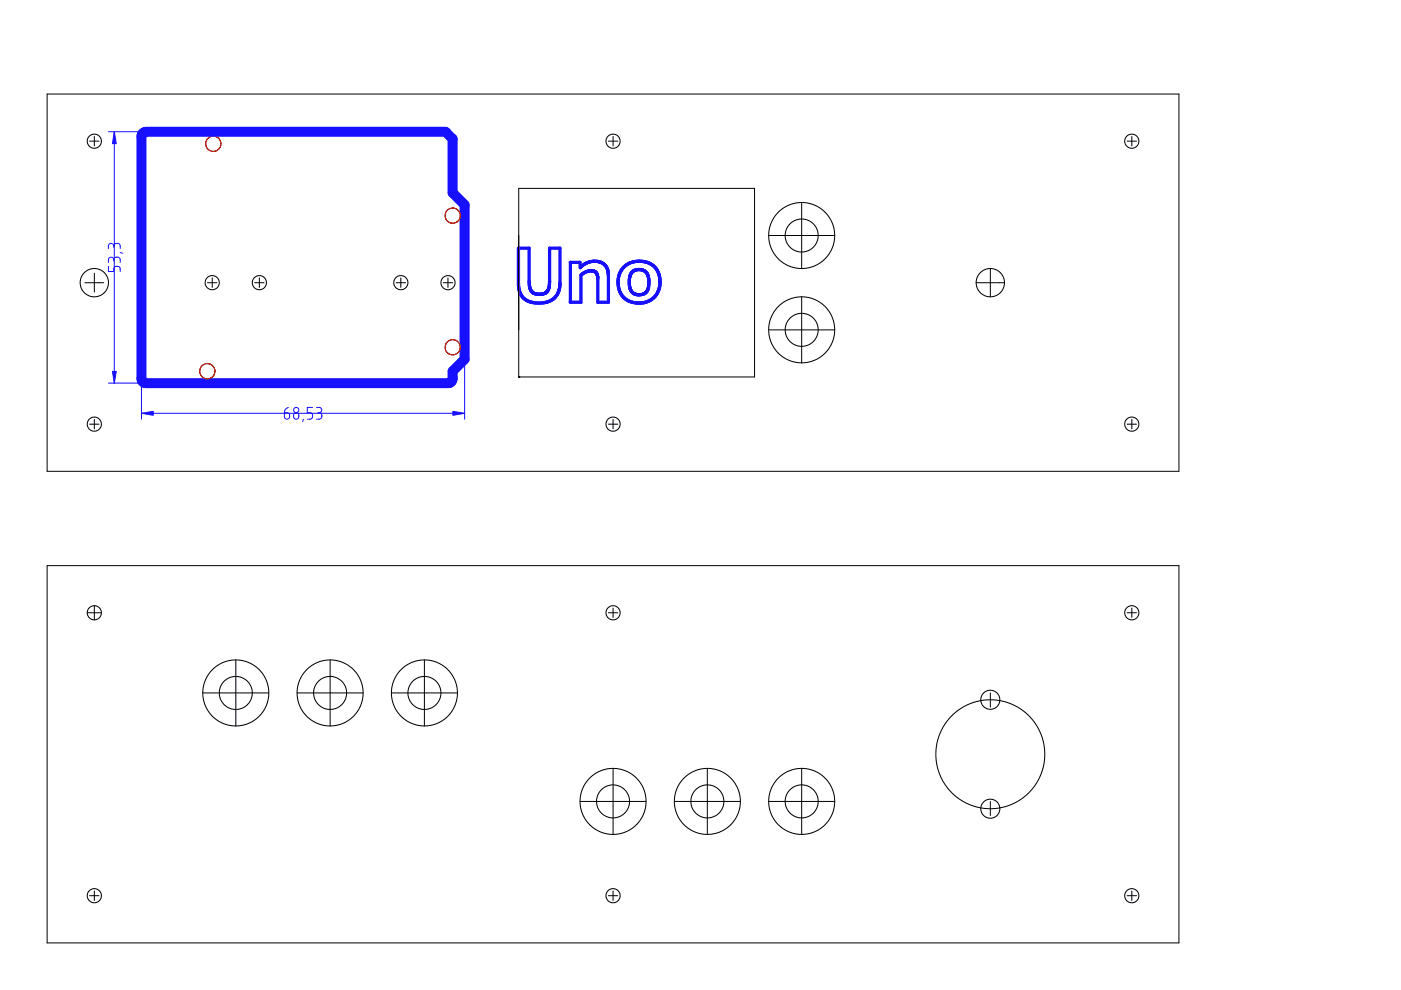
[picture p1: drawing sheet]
<svg xmlns="http://www.w3.org/2000/svg" width="297mm" height="210mm" viewBox="0 0 297 210" stroke-linecap="round" stroke-linejoin="round" font-family="sans-serif">
<g fill="none" stroke="#000" stroke-width=".21">
<path d="M10 19.9h240v80h-240zM19 29.9h2M20 28.9v2M110 39.9h50v40h-50zM129 29.9h2M130 28.9v2M239 29.9h2M240 28.9v2M18 59.9h4M20 57.9v4M44 59.9h2M45 58.9v2"/>
<path d="M54 59.9h2M55 58.9v2M84 59.9h2M85 58.9v2M94 59.9h2M95 58.9v2M163 49.9h14M170 42.9v14M207 59.9h6M210 56.9v6M110 79.9h.1M163 69.9h14"/>
<path d="M170 62.9v14M19 89.9h2M20 88.9v2M129 89.9h2M130 88.9v2M239 89.9h2M240 88.9v2M10 119.9h240v80h-240zM18.5 129.9h3M20 128.4v3M50 139.9v14M70 139.9v14"/>
<path d="M90 139.9v14M129 129.9h2M130 128.9v2M239 129.9h2M240 128.9v2M43 146.9h14M63 146.9h14M83 146.9h14M210 146.9v3M123 169.9h14M130 162.9v14M143 169.9h14"/>
<path d="M150 162.9v14M163 169.9h14M170 162.9v14M210 169.9v3M19 189.9h2M20 188.9v2M129 189.9h2M130 188.9v2M239 189.9h2M240 188.9v2"/>
<circle cx="20" cy="29.9" r="1.5"/>
<circle cx="130" cy="29.9" r="1.5"/>
<circle cx="240" cy="29.9" r="1.5"/>
<circle cx="20" cy="59.9" r="2.99"/>
<circle cx="45" cy="59.9" r="1.49"/>
<circle cx="55" cy="59.9" r="1.5"/>
<circle cx="85" cy="59.9" r="1.5"/>
<circle cx="95" cy="59.9" r="1.5"/>
<circle cx="170" cy="49.9" r="7"/>
<circle cx="170" cy="49.9" r="3.5"/>
<circle cx="210" cy="59.9" r="3"/>
<circle cx="170" cy="69.9" r="7"/>
<circle cx="170" cy="69.9" r="3.5"/>
<circle cx="20" cy="89.9" r="1.5"/>
<circle cx="130" cy="89.9" r="1.5"/>
<circle cx="240" cy="89.9" r="1.5"/>
<circle cx="20" cy="129.9" r="1.5"/>
<circle cx="130" cy="129.9" r="1.5"/>
<circle cx="240" cy="129.9" r="1.5"/>
<circle cx="50" cy="146.9" r="7"/>
<circle cx="50" cy="146.9" r="3.5"/>
<circle cx="70" cy="146.9" r="7"/>
<circle cx="70" cy="146.9" r="3.5"/>
<circle cx="90" cy="146.9" r="7"/>
<circle cx="90" cy="146.9" r="3.5"/>
<circle cx="210" cy="159.9" r="11.5"/>
<circle cx="210" cy="148.4" r="2.02"/>
<circle cx="130" cy="169.9" r="7"/>
<circle cx="130" cy="169.9" r="3.5"/>
<circle cx="150" cy="169.9" r="7"/>
<circle cx="150" cy="169.9" r="3.5"/>
<circle cx="170" cy="169.9" r="7"/>
<circle cx="170" cy="169.9" r="3.5"/>
<circle cx="210" cy="171.5" r="2.02"/>
<circle cx="20" cy="189.9" r="1.5"/>
<circle cx="130" cy="189.9" r="1.5"/>
<circle cx="240" cy="189.9" r="1.5"/>
</g>
<g fill="none" stroke="#c0240f" stroke-width=".21">
<path d="M43.6 30.2h.1M43.6 30.7v.1M43.8 29.8h.1M43.9 29.5v.1M44 29.4v.1M44.3 29.2h-.1M44.3 29.1v.1M44.6 29h.1M44.7 29h.1M45 28.9h-.1M45 32.1h.1M45.3 28.9h.1"/>
<path d="M45.7 32h.1M45.8 32h.1M45.8 29h.1M46.1 31.9h-.1M46.2 31.8h-.1M46.5 29.5h.1M46.5 31.4v.1M46.7 29.8v.1M46.7 31.1h.1M46.7 31l-.6 .9M46.7 30h.1M46.8 31h-.1"/>
<path d="M46.8 30.9v.1M46.8 30.1h.1M46.8 30.9h.1M46.8 30.8v.1M46.8 30.8l-.2-1.1-.9-.7-.8-.1-.5 .2-.6 .6-.2 1 .5 .9 .8 .5h.7l.4-.2M46.8 30.8h.1M94.4 45.5h.1M94.4 45.4h.1M94.4 46.2h.1M94.5 46.3h.1M94.5 45.1v.1M94.7 46.6v.1"/>
<path d="M94.7 44.7h.1M94.9 44.6h-.1M95 44.4l-.4 .6-.2 1 .2 .6 .7 .6M95.1 44.4l1-.3 .8 .3 .4 .4 .3 .7-.1 .7-.2 .5M95.1 44.4h-.1M95.3 47.2h.1M95.4 47.2h.1M95.4 44.2h.1M95.5 47.2v.1M95.5 47.3h.1M95.7 44.1v.1M96.4 44.2h.1"/>
<path d="M96.5 44.2h.1M96.5 47.2h.1M96.6 47.2h.1M97 44.5h.1M97 46.9h.1M97.1 44.6h.1M97.2 46.7v.1M97.3 44.7v.1M97.3 46.7l-.9 .6h-.8M97.5 45.1v.1M97.5 46.2v.1M97.6 46h.1"/>
<path d="M42.4 79h.1M42.4 79l.2 .5 .4 .5M42.4 79.1h.1M42.4 79.2h.1M42.5 78.1l-.1 .1M42.5 79.3h.1M42.6 77.8v.1M42.7 79.7h.1M42.7 77.6v.1M42.8 79.8h.1M42.8 77.6h.1M42.9 79.9l.1 .1"/>
<path d="M43 77.4h-.1M44.4 77.2h.1M44.5 77.2h.1M44.6 77.2h.1M44.8 77.3h.1M44.8 77.3l-.9-.2-.9 .3-.5 .7-.1 .9M44.8 77.3l.1 .1M44.9 77.4h.1M44.9 77.4l.1 .1a1.7 1.7 0 0 1 .6 1.3l-.3 .8-.5 .5M45.2 77.7l.1 .1M45.3 79.7h-.1M45.4 79.3v.1"/>
<path d="M45.5 79.2h.1M45.5 79.1h.1M94.4 73.9h.1M94.4 73.3v.1M94.4 74h.1M94.4 74l.1 .3M94.5 74.3h.1M94.5 74.3l.7 .8M94.6 72.9h-.1M94.6 72.8l-.2 .6v.6M94.7 72.7h-.1M95 74.9h.1"/>
<path d="M95.1 72.3h.1M95.2 75.1h.1M95.3 75.1h.1M95.4 72.1v.1M95.4 75.1l.1 .1M95.5 75.2h.1M95.5 72.1h.1M95.7 75.2h.1M95.7 72v.1M96.2 72l.1 .1M96.3 75.2h.1M96.4 72.1h.1"/>
<path d="M96.4 72.1l-1.1 .1-.7 .6M96.4 72.1l.7 .4a1.53 1.53 0 0 1 .3 1.9l-.7 .7-1.1 .1M97 74.9h.1M97.2 74.6v.1M97.3 72.6v.1M97.5 73h.1M97.5 74.2v.1M97.5 73.1h.1M97.5 74.1v.1M97.5 73.2h.1M97.5 74v.1M97.6 73.3h.1"/>
<path d="M97.6 73.9v.1M43 80l.8 .3 1-.2M44.2 80.3h-.1M44.4 80.2h.1M44.6 80.2h-.1M44.8 80.1h.1"/>
</g>
<g fill="none" stroke="#1710ff" stroke-width=".21">
<path d="M23 27.9h7.4M24.2 27.9v53.3M23 56.5v1.1h1.1v-.8l.5-.3h.4l.4 .2 .1 .9M24.1 55.1l-.2-.5h-.7l-.2 .3v.7M24.1 55.1l.1-.4 .3-.2 .7 .1 .3 .3v.7M24.1 52.2l-.2-.4-.6-.2-.3 .4v.7M24.1 52.2l.3-.5 .7-.1 .3 .3 .1 .8M24.1 52.2v.3M24.1 55.1v.3M25.5 53.6l.5 .1M30 76.8v12.1M98.5 76.8v12.1"/>
<path d="M23 81.2h7.4M30 87.6h68.5M60.3 87.5h.7l.3 .3 .1 .6-.2 .4-.5 .1-.3-.3zM61.1 86.4l-.6 .4-.2 .7M62.4 87.7l.5-.2 .4 .3 .1 .6-.3 .4-.4 .1-.4-.3v-.7zM64.3 88.9l-.1 .5M66.3 86.4h-1.1v1.1h.7l.4 .5-.2 .7-.9 .2M67.1 86.4h.7l.4 .3-.1 .6-.5 .2M67.4 87.5h.2M67.6 87.5l.5 .3 .1 .7-.4 .4h-.7"/>
<circle cx="62.8" cy="86.9" r=".56"/>
</g>
<g fill="#1710ff" stroke="#1710ff" stroke-width=".21">
<path d="M24.2 27.9l.5 2.6h-.9z"/>
<path d="M23.8 78.7h.9l-.5 2.5z"/>
<path d="M96 87.2l2.5 .4-2.5 .5z"/>
<path d="M30 87.6l2.5-.4v.9z"/>
</g>
<g fill="none" stroke="#1710ff" stroke-width=".7">
<path d="M109.9 52.6h2.3l.1 8.3 .2 .7 .5 .5 1.3 .3 1.3-.3 .5-.4 .3-.7 .1-1.2v-7.2h2.2v8.4l-.6 1.5-1.2 1.1a6.2 6.2 0 0 1-4.5 .4l-.7-.3-.8-.6-.5-.7-.4-1-.1-1.1zM125.7 57.4l.1 .1M125.9 57.5h.1M126 57.5l.5 .4M126 57.6h.1M126.1 57.6h.1M126.2 57.7h.1M126.4 57.9l.3 .6M126.5 58h.1M126.5 58l.1 .1M126.6 58.1v.1M126.6 58.3h.1"/>
<path d="M126.7 58.4h.1M126.7 58.5h.1M126.7 58.5v.1M127.3 55.6h.1M127.7 55.8h.1M127.9 55.9h.1M128.4 56.3l-.9-.6-.9-.3h-.8l-1.6 .4-1.2 1v-1.2h-2.1v8.5h2.3v-5.7l.7-.6 .7-.3h1.4M128.4 56.3v.1M128.4 56.4l.4 .8 .2 1v5.9h-2.3v-5.5M132.3 56.6l1.1-.8 .8-.3 .9-.1 1.3 .1a3.9 3.9 0 0 1 3.5 3.9l-.1 1.5-.4 1.2-.7 .9-.9 .7-1.4 .5h-1.6l-1.3-.3-1.1-.7a4.3 4.3 0 0 1-1.4-3.2l.3-1.9zM133.6 58.4v.1M133.6 58.3v.1"/>
<path d="M133.7 58.2v.1M133.9 57.8v.1M134 57.7l-.1 .1M134 57.7h.1M134.1 57.6l-.5 .9-.2 1 .1 1.3 .3 .9M134.1 57.6l1.2-.5 .9 .2 .6 .3M134.1 57.6h.1M134.2 57.5h.1M134.3 57.4v.1M134.7 57.3h-.1M136.1 57.2h.1M136.3 57.3h.1"/>
<path d="M136.8 57.6h.1M136.9 57.6l.3 .5 .4 1.3-.1 1.6-.6 1.1M137.1 57.9h.1M137.3 58.1v.1M137.3 58.3h.1M137.4 58.4h.1M137.4 58.5h.1M112.5 61.4v.1M112.7 61.7v.1M112.8 61.9h.1M112.9 62h.1M113 62.1h.1"/>
<path d="M113.4 62.3h.1M113.6 62.3h.1M115.3 62.3h-.1M115.6 62.2h-.1M115.7 62.1h.1M115.8 62h-.1M115.9 61.9h.1M116 61.8h.1M116.3 61.3l-.1 .1M116.3 61.2v.1M133.6 61.2v.1M133.6 61.3l.1 .1"/>
<path d="M133.7 61.4v.1M133.8 61.7h.1M133.9 61.7l.2 .3M134 61.9h.1M134.1 62h.1M134.1 62a2.21 2.21 0 0 0 1.8 .5l1-.4M134.2 62.1h.1M134.7 62.4h.1M134.8 62.4h.1M136.1 62.4h.1M136.4 62.4h-.1M136.5 62.3h-.1"/>
<path d="M136.9 62.1h.1M137 62h-.1M137.1 61.9h-.1M137.1 61.8h.1M137.3 61.5v.1M137.3 61.4v.1M137.4 61.3v.1M137.4 61.2v.1"/>
</g>
<path d="M30.3 28.2l.7-.3h63.5l1.5 1.6v11.4l2.5 2.5v32.8l-2.5 2.5v1.5l-.3 .7-.7 .3h-64l-.7-.3-.3-.7v-51.2z" fill="none" stroke="#1710ff" stroke-width="2.1"/>
</svg>
